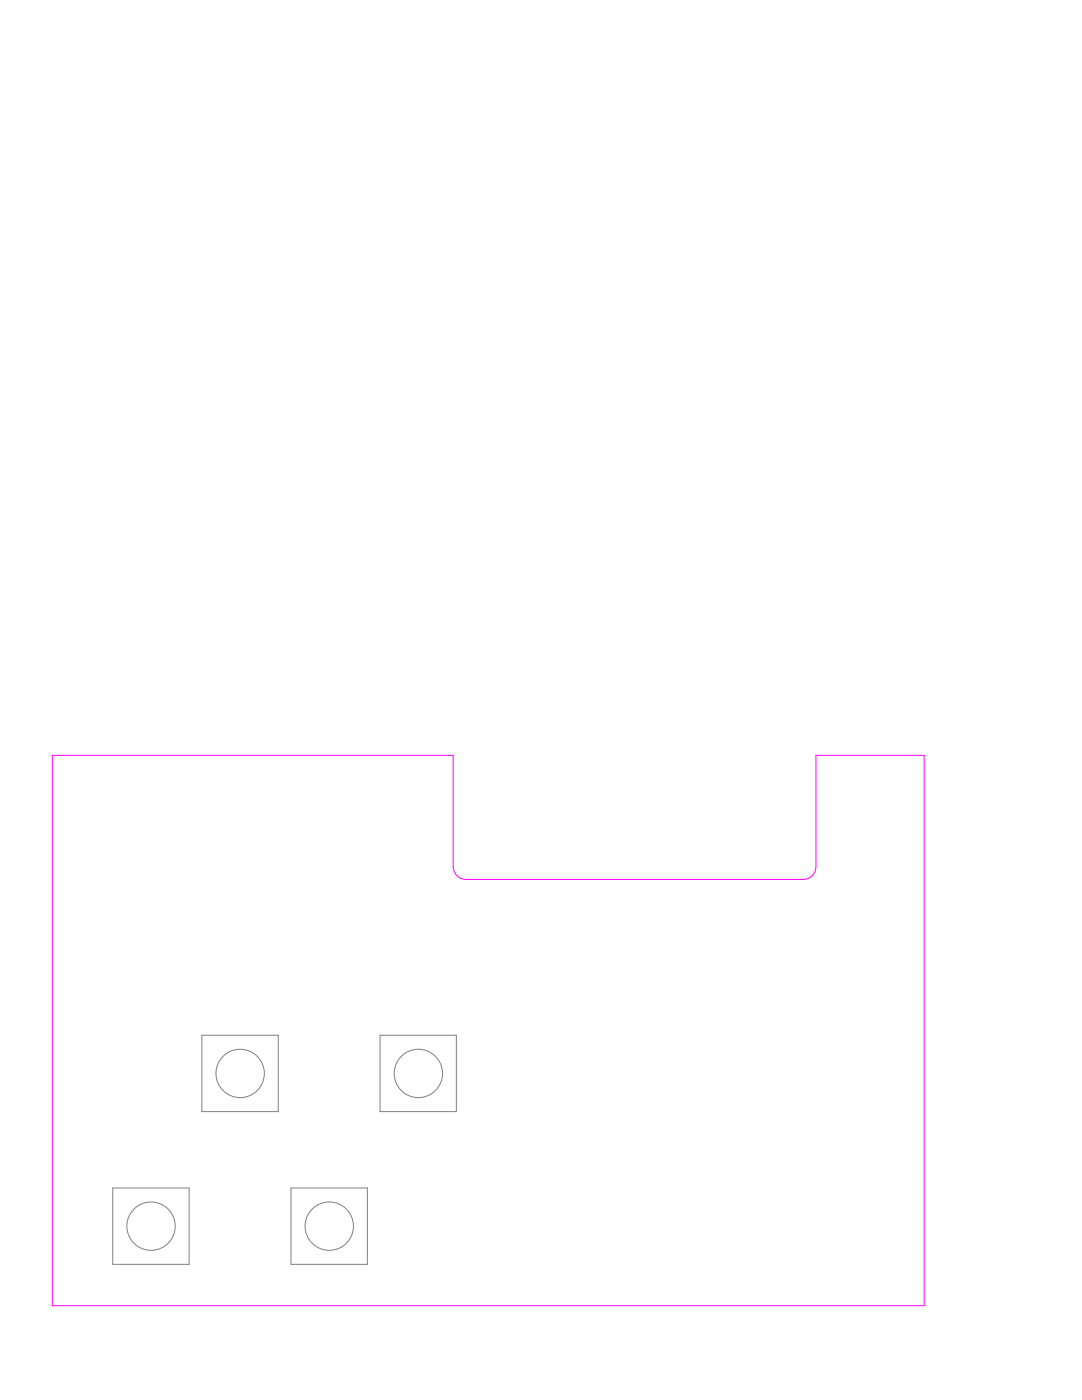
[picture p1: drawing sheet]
<svg xmlns="http://www.w3.org/2000/svg" width="216mm" height="279mm" viewBox="0 0 216 279" stroke-linecap="round" stroke-linejoin="round" font-family="sans-serif">
<g fill="none" stroke="#808080" stroke-width=".2">
<path d="M40.3 206.6h15.2v15.2h-15.2zM75.8 206.6h15.3v15.2h-15.3zM22.5 237.1h15.2v15.2h-15.2zM58.1 237.1h15.2v15.2h-15.2z"/>
<circle cx="47.9" cy="214.2" r="4.8"/>
<circle cx="83.5" cy="214.2" r="4.8"/>
<circle cx="30.1" cy="244.7" r="4.8"/>
<circle cx="65.7" cy="244.7" r="4.8"/>
</g>
<path d="M10.4 150.7h80v22.3a2.58 2.58 0 0 0 2.6 2.5h67.3a2.54 2.54 0 0 0 2.5-2.5v-22.3h21.6v109.9h-174z" fill="none" stroke="#f0f" stroke-width=".2"/>
</svg>
